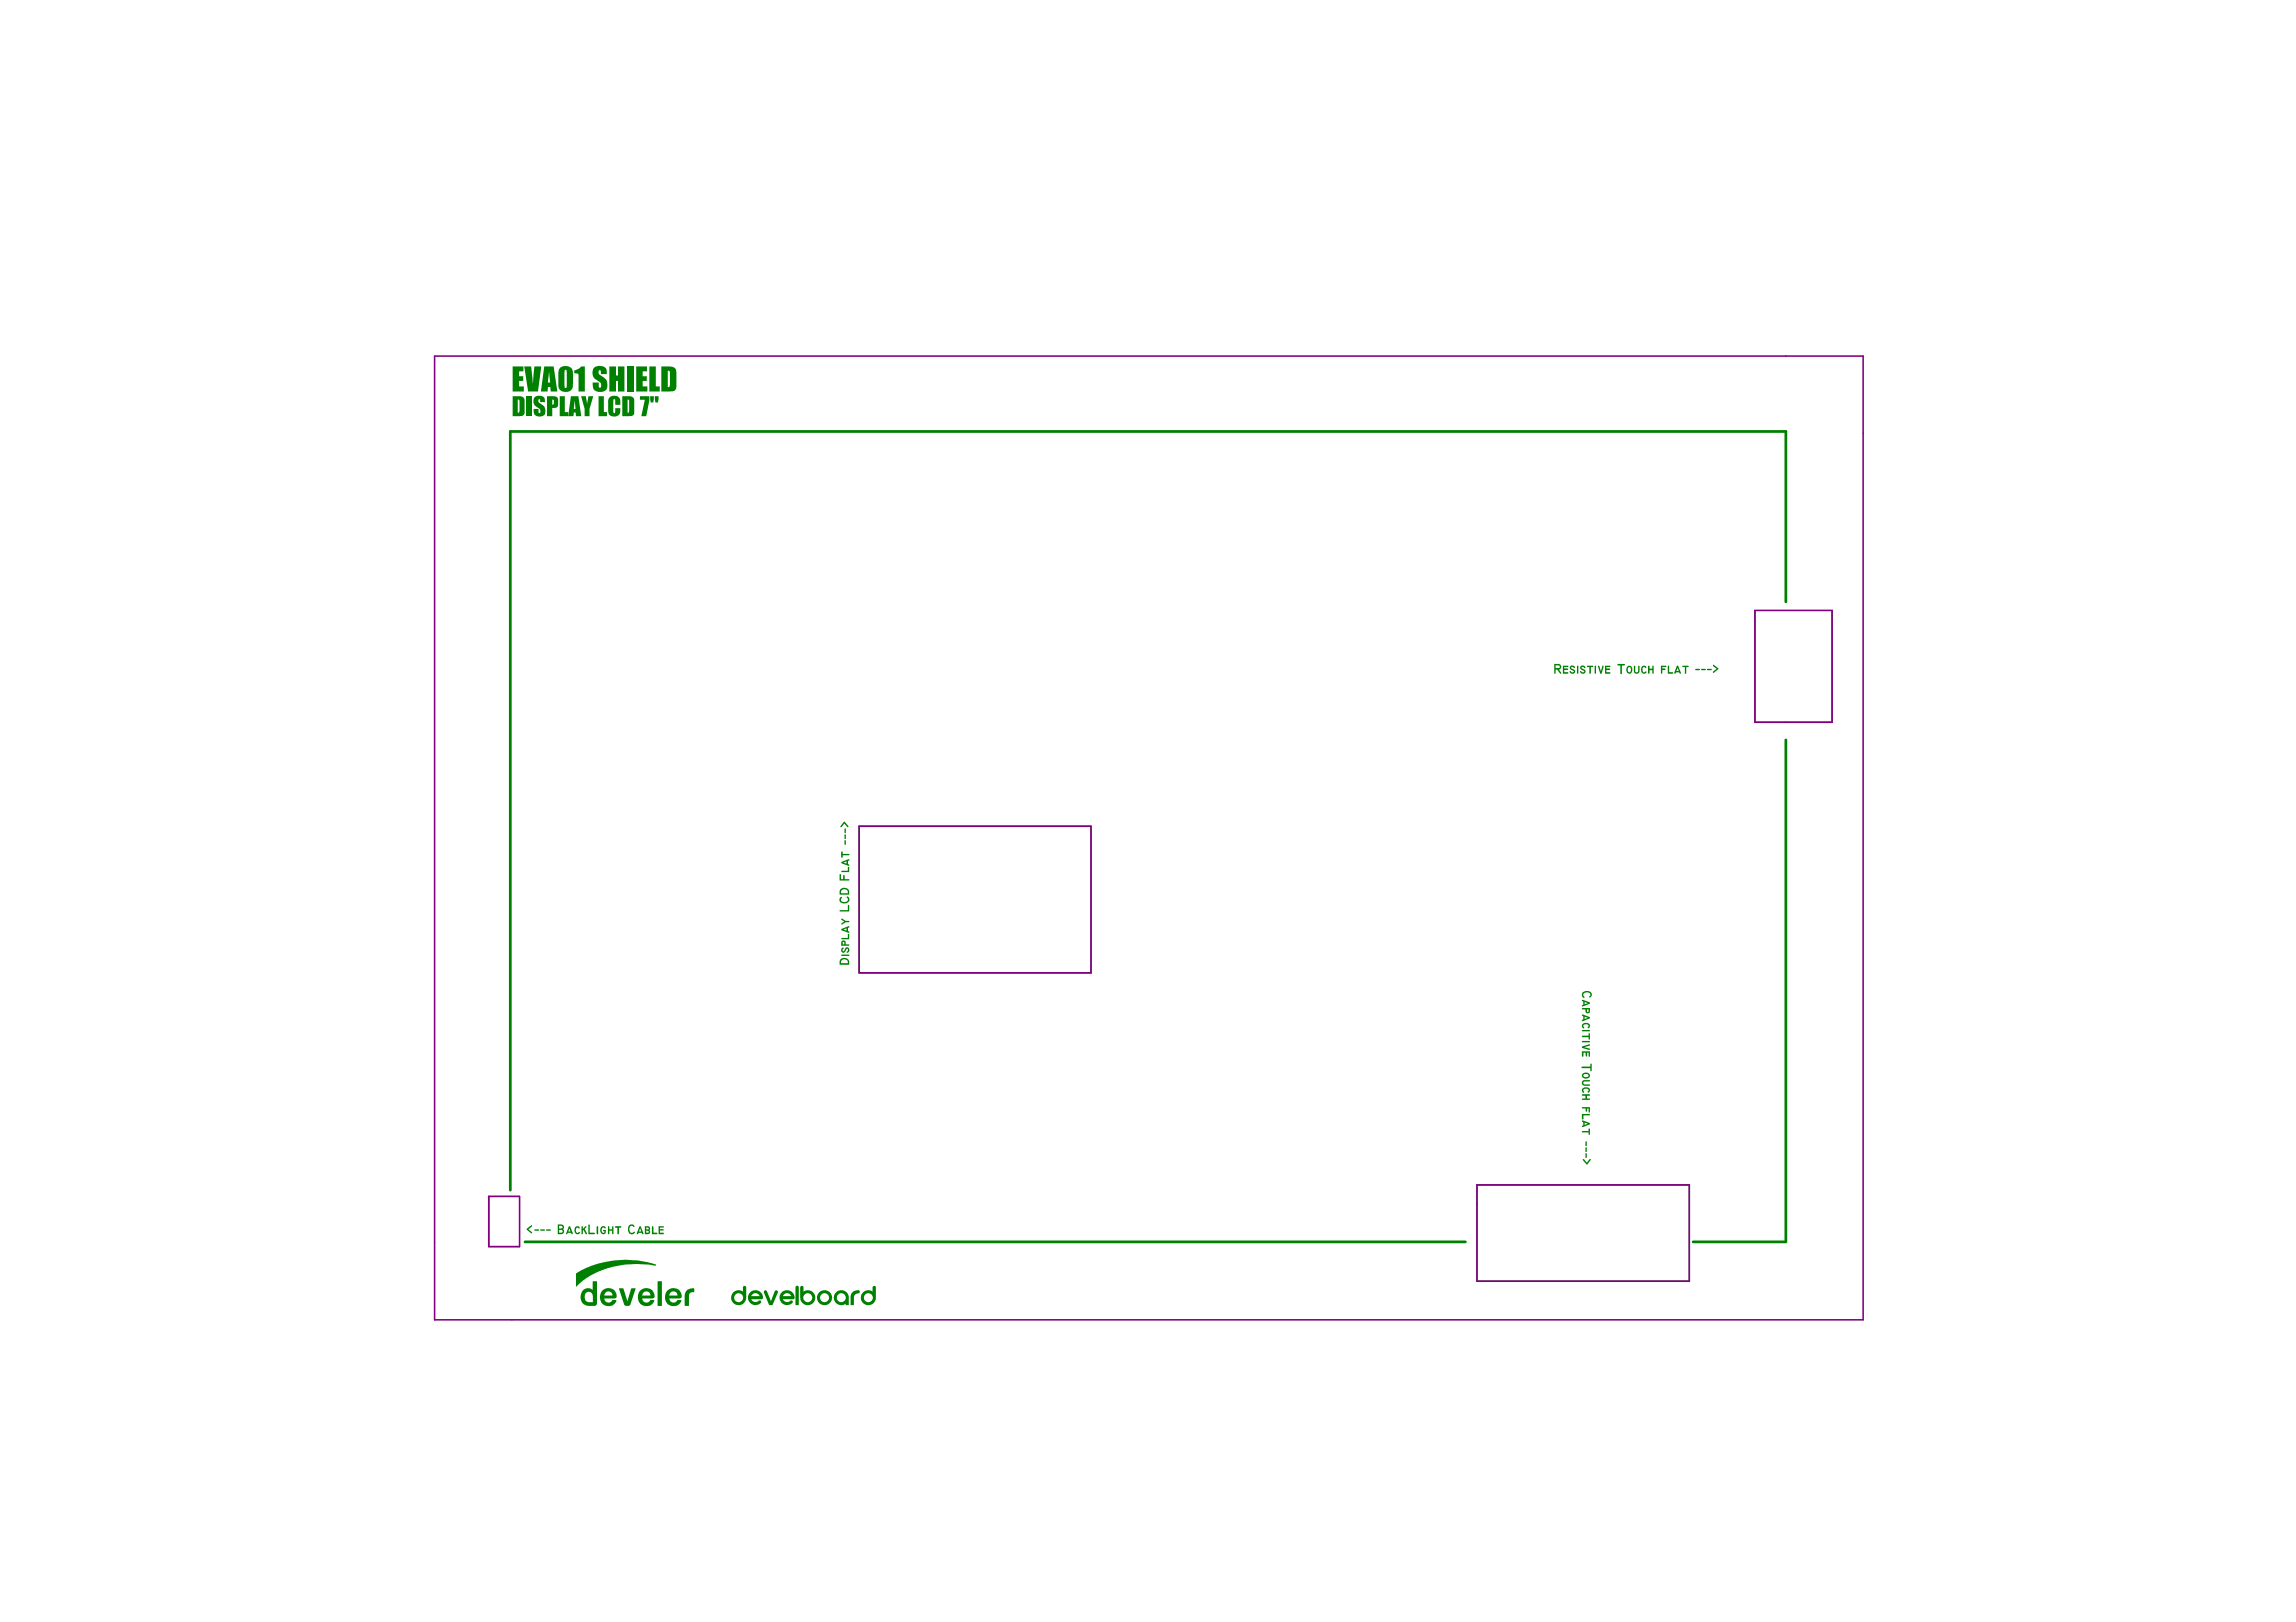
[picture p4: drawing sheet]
<svg xmlns="http://www.w3.org/2000/svg" width="297mm" height="210mm" viewBox="0 0 297 210" stroke-linecap="round" stroke-linejoin="round" font-family="sans-serif">
<path d="M227 79h10v14.5h-10zM111.2 106.9h29.9v19h-29.9zM63.2 154.8h4v6.5h-4zM191.1 153.3h27.5v12.5h-27.5z" fill="none" stroke="#808080" stroke-width=".13"/>
<path d="M74.5 164.8l1.8-.9 1.8-.5a9.4 9.4 0 0 1 2.9-.4 11.6 11.6 0 0 1 3.8 .7v.1l-.8-.1-2.8-.1-2.5 .5-1.3 .5-.9 .4-1 .7-1 .8z" fill="#008000"/>
<path d="M227 79h10v14.5h-10zM111.2 106.9h29.9v19h-29.9zM63.2 154.8h4v6.5h-4zM191.1 153.3h27.5v12.5h-27.5z" fill="none" stroke="#808080" stroke-width=".13"/>
<path d="M231 77.9v-22.1h-165v98.2M231 95.8v64.9h-12M67.9 160.7h121.7" fill="none" stroke="#008000" stroke-width=".36"/>
<g fill="#008000">
<path d="M108.8 123.6l1-.1 .1 .2h-1z"/>
<path d="M108.8 122.8a.15 .15 0 0 1 .2-.2 .15 .15 0 0 1 .2 .1 .17 .17 0 0 0-.2 .2 .17 .17 0 0 0 .2 .2l.2-.4 .2-.1h.1l.2 .3a.27 .27 0 0 1-.1 .3 .27 .27 0 0 1-.3 0h.1a.17 .17 0 0 0 .1-.2 .17 .17 0 0 0-.2-.2l-.2 .4a.31 .31 0 0 1-.4 0 .31 .31 0 0 1-.1-.4z"/>
<path d="M108.8 121.4h.9v-.5h.2v.7h-1z"/>
<path d="M108.8 118.9h.1a1.02 1.02 0 0 0 .9 .3h.1l-.1 .1a1.02 1.02 0 0 0-.9 .4l-.1-.1v-.1l.4-.3-.3-.2z"/>
<path d="M108.6 117.8h1.1v-.7h.2v.9h-1.2z"/>
<path d="M108.6 116.2l.1-.1a.11 .11 0 0 1 .2 0 .11 .11 0 0 1 0 .1 .11 .11 0 0 1-.1 .1v.2l.1 .2h.4l.3-.1a.37 .37 0 0 0-.1-.5 .29 .29 0 0 1 .4 .1 .29 .29 0 0 1 0 .3l-.1 .2-.2 .2h-.6l-.4-.3z"/>
<path d="M108.6 113.1h.2v.7h.3v-.5l.1-.1 .1 .1v.5h.5l.1 .1-1.3 .1z"/>
<path d="M108.8 112.7h.9v-.5h.2v.7h-1z"/>
<path d="M108.8 110.2h.2v.3h.8l.1 .1-.9 .1v.3h-.1l-.1-.1z"/>
<path d="M109.3 108.8h.1v.5h-.1z"/>
<path d="M109.3 108h.1v.6l-.1-.1z"/>
<path d="M109.3 107.2l.1 .1v.5h-.1z"/>
<path d="M109.2 106.4l.1-.1 .5 .6-.1 .2-.5-.5-.4 .5-.1-.1z"/>
<path d="M204.8 128.4l.3-.2 .5 .1 .3 .3v.4a.14 .14 0 0 1-.2 .1 .14 .14 0 0 1-.1-.1 .14 .14 0 0 1 .1-.2l-.1-.3-.4-.1-.4 .3 .1 .2a.11 .11 0 0 1 .1 .2 .11 .11 0 0 1-.2 0l-.1-.2z"/>
<path d="M204.7 132.5l.3-.1h.4l.3 .2v.3a.16 .16 0 0 1-.1 .1 .16 .16 0 0 1-.2-.1 .26 .26 0 0 0 0-.3 .26 .26 0 0 0-.4 0 .28 .28 0 0 0 0 .4 .28 .28 0 0 1-.3-.1 .28 .28 0 0 1 0-.3z"/>
<path d="M204.7 133.3h.9l.1 .1-1 .1z"/>
<path d="M204.7 134.1l.8-.1v-.3h.2v.8h-.2v-.3h-.8z"/>
<path d="M204.7 134.8l.9-.1 .1 .2h-1z"/>
<path d="M204.7 135.4l1-.3v.2l-.7 .2 .7 .2v.1l-.1 .1-.9-.3z"/>
<path d="M204.7 136.1h1v.6h-.2v-.5h-.2v.4l-.1 .1h-.1v-.5h-.2v.5h-.2z"/>
<path d="M204.6 138.1l1.1-.1v-.3l.2-.1v1h-.2v-.4h-1z"/>
<path d="M204.8 139.9l.1-.1h.8l-.1 .2h-.6a.19 .19 0 0 0-.2 .1 .19 .19 0 0 0 .2 .2h.7v.2h-.7l-.2-.1-.1-.1z"/>
<path d="M204.7 140.9l.3-.2h.4l.3 .2v.3a.16 .16 0 0 1-.1 .2 .16 .16 0 0 1-.2-.1 .26 .26 0 0 0 0-.4 .26 .26 0 0 0-.4 0 .28 .28 0 0 0 0 .5 .28 .28 0 0 1-.3-.2 .28 .28 0 0 1 0-.3z"/>
<path d="M204.7 141.7l1-.1-.1 .2h-.3v.4h.4v.1h-1v-.1h.4v-.4h-.4z"/>
<path d="M204.7 143.3h1v.7l-.2-.1v-.4h-.2v.3l-.1 .1-.1-.4h-.4z"/>
<path d="M204.7 144.2h.9l.1 .1h-.8v.5l-.2 .1z"/>
<path d="M204.7 146.4h.8v-.3l.1-.1 .1 .8h-.2v-.3h-.8z"/>
<path d="M205.1 147.8h.2v.5h-.2z"/>
<path d="M205.1 148.5h.2v.6h-.2z"/>
<path d="M205.1 149.3h.2l-.1 .5h-.1z"/>
<path d="M204.8 150h.1l.4 .5 .3-.5h.2v.1l-.5 .6-.5-.6z"/>
<path d="M80.1 166.7h.6l.5 1.7 .4-1.6 .6-.1-.6 2.1-.2 .2h-.4l-.3-.2z"/>
<path d="M85.1 165.8h.5v3.2h-.5z"/>
<path d="M88.9 167l.4-.3h.5v.5h-.2a.44 .44 0 0 0-.5 .5v1.3h-.5v-1.4z"/>
<path d="M68.2 159l.6-.4v.1l-.4 .4 .4 .3v.2h-.1l-.6-.5z"/>
<path d="M69.1 159.1h.6v.1v.1h-.5z"/>
<path d="M69.9 159.1h.5l.1 .1v.1h-.6z"/>
<path d="M70.7 159.1h.5l.1 .1-.1 .1h-.5z"/>
<path d="M74.4 158.8l.2-.1 .3 .1a.11 .11 0 0 1 .1 .1 .11 .11 0 0 1-.1 .1 .11 .11 0 0 1-.1-.1 .32 .32 0 0 0-.3 .3 .32 .32 0 0 0 .3 .3 .11 .11 0 0 1 .2-.1 .11 .11 0 0 1 0 .2l-.4 .1-.2-.1-.1-.3z"/>
<path d="M75.3 158.7h.1v.3l.3-.3h.2l-.3 .3 .3 .6v.1h-.1l-.3-.5-.1 .5h-.2z"/>
<path d="M76.1 158.5h.2v1h.6l.1 .1-.1 .1h-.8z"/>
<path d="M77.2 158.7h.2l-.1 1-.1-.1z"/>
<path d="M77.7 158.8l.3-.1h.2a.12 .12 0 0 1 .2 .1 .12 .12 0 0 1-.1 .2 .12 .12 0 0 1-.2-.1h-.2l-.1 .3a.21 .21 0 0 0 .1 .3 .21 .21 0 0 0 .3-.1v-.1h-.2v-.1h.4v.3l-.1 .2h-.3l-.3-.2-.1-.3z"/>
<path d="M78.7 158.7h.1v.4h.4v-.4h.2l-.1 1h-.1v-.4h-.4v.4h-.1z"/>
<path d="M79.6 158.7h.8v.2h-.3l-.1 .8h-.1v-.8h-.3z"/>
<path d="M81.4 158.6l.2-.1h.3a.16 .16 0 0 1 .2 .1 .16 .16 0 0 1-.1 .2l-.4-.2-.1 .1-.1 .3 .1 .4 .1 .1h.2a.2 .2 0 0 1 .4 0l-.4 .2-.4-.1-.2-.7z"/>
<path d="M84.4 158.7h.1v.1v.7h.5v.1v.1h-.7z"/>
<path d="M85.2 158.7h.7v.2h-.5v.2h.5l-.1 .1h-.4v.3h.4l.1 .1-.1 .1h-.6z"/>
<path d="M68.1 51.3h.7v2.6h-.7z"/>
<path d="M69.1 51.5l.3-.3h.5a.61 .61 0 0 1 .6 .8h-.6v-.1a.14 .14 0 0 0-.2-.2 .14 .14 0 0 0-.1 .2l.1 .1 .4 .4a.89 .89 0 0 1 .1 1.4l-.1 .1a.73 .73 0 0 1-.8-.1 .73 .73 0 0 1-.3-.7v-.2h.7v.4a.14 .14 0 0 0 .1 .2 .14 .14 0 0 0 .1-.2v-.4l-.7-.4-.1-.2-.1-.5z"/>
<path d="M72.4 51.3h.7v2h.4v.6h-1.1z"/>
<path d="M75.2 51.3h.6l.1 1 .2-1h.7l-.5 1.6v1h-.7v-1z"/>
<path d="M77.4 51.3h.7v2h.4v.6h-1.1z"/>
<path d="M78.8 51.5l.3-.2 .4-.1a.74 .74 0 0 1 .8 .9v.3h-.7v-.5a.15 .15 0 0 0 0-.2 .15 .15 0 0 0-.2 .1v1.5a.11 .11 0 0 0 0 .2 .14 .14 0 0 0 .2-.2v-.5h.7v.2a.8 .8 0 0 1-.9 .9 .8 .8 0 0 1-.7-1v-1.1z"/>
<path d="M82.8 51.3h1.2v.5l-.4 2.1h-.6l.4-2.2h-.6z"/>
<path d="M84.1 51.3h.5l-.1 .8h-.3z"/>
<path d="M84.7 51.3h.5l-.1 .8h-.3z"/>
<path d="M98.9 167h.2l.1 .1 .5 1.3 .5-1.3a.22 .22 0 0 1 .3-.1 .22 .22 0 0 1 .1 .3l-.7 1.6h-.4l-.7-1.6z"/>
<path d="M102.9 166.5a.22 .22 0 0 1 .3-.1 .22 .22 0 0 1 .1 .2v2.3h-.4z"/>
<path d="M110.2 167.3l.4-.3a.4 .4 0 0 1 .6 .2 .23 .23 0 0 1-.3 .2 .51 .51 0 0 0-.4 .5v1h-.5v-1.2z"/>
<path d="M202.2 86.1l.7 .1v.1h-.5v.2l.5 .1-.1 .1h-.4v.3h.5v.2h-.7z"/>
<path d="M203.2 86.2l.3-.1 .2 .1a.13 .13 0 0 1 .1 .2 .13 .13 0 0 1-.2 .1 .13 .13 0 0 1-.1-.2 .15 .15 0 0 0-.2 .1 .15 .15 0 0 0 .2 .2l.3 .2-.1 .3-.4 .1-.2-.2a.11 .11 0 0 1 0-.1 .11 .11 0 0 1 .2 0v.1a.16 .16 0 0 0 .3-.1 .15 .15 0 0 0-.2-.1l-.3-.3z"/>
<path d="M204 86.2h.2l-.1 1h-.1z"/>
<path d="M204.5 86.3l.2-.2 .3 .1a.12 .12 0 0 1 .1 .2 .12 .12 0 0 1-.2 0 .16 .16 0 0 0-.2-.1 .16 .16 0 0 0-.1 .2 .16 .16 0 0 0 .2 .1l.3 .2v.2l-.1 .1-.3 .1a.25 .25 0 0 1-.2-.4l.2 .2a.16 .16 0 0 0 .3-.1 .15 .15 0 0 0-.2-.2l-.3-.2z"/>
<path d="M205.3 86.2h.8v.1h-.3v.9l-.2-.1v-.8h-.3z"/>
<path d="M206.3 86.1l.2 .1-.1 1-.1-.1z"/>
<path d="M206.7 86.2l.2-.1 .2 .8 .2-.7h.2l-.3 1h-.2z"/>
<path d="M207.6 86.1l.7 .1v.1h-.5v.2l.5 .1v.1h-.5v.3h.5v.2h-.7z"/>
<path d="M209.2 85.9l1 .1-.1 .1h-.3v1.1h-.2v-1.1h-.3z"/>
<path d="M211.4 86.2h.2v.8a.19 .19 0 0 0 .2 0 .19 .19 0 0 0 .1-.1v-.7h.2v.8l-.2 .2h-.3l-.2-.3z"/>
<path d="M212.4 86.3l.2-.2 .3 .1a.13 .13 0 0 1 .1 .1 .13 .13 0 0 1-.1 .2 .14 .14 0 0 1-.2-.2l-.2 .1v.3a.23 .23 0 0 0 .1 .3 .23 .23 0 0 0 .3-.1h.1a.23 .23 0 0 1-.1 .3 .23 .23 0 0 1-.3 0l-.3-.3v-.3z"/>
<path d="M213.2 86.2h.2v.3h.4v-.3h.1v1l-.1-.1v-.4h-.4v.4l-.2 .1z"/>
<path d="M214.9 86.1l.7 .1-.1 .1h-.4v.2h.3l.1 .2h-.4l-.1 .5-.1-.1z"/>
<path d="M215.8 86.2h.1v.8h.5l.1 .2h-.7z"/>
<path d="M217.6 86.2l.8-.1 .1 .1-.1 .1h-.2l-.1 .9h-.1v-.9h-.3z"/>
<path d="M219.3 86.6h.6v.1h-.5z"/>
<path d="M220.1 86.6h.5l.1 .1h-.6z"/>
<path d="M220.9 86.6h.5l.1 .1h-.6z"/>
<path d="M221.6 86.1l.1-.1 .6 .5-.6 .6-.1-.2 .5-.3-.5-.4z"/>
<path d="M66.3 47.4h1.4v.7h-.5v.6h.5v.6h-.5v.7h.6v.7h-1.5z"/>
<path d="M67.8 47.4h.9l.2 2.3 .2-2.3h.9l-.4 3.3h-1.3z"/>
<path d="M74.3 47.9l.5-.2 .4-.3h.5v3.3h-.9v-1.8a.39 .39 0 0 0-.1-.6h-.4z"/>
<path d="M76.8 47.7l.4-.3a.95 .95 0 0 1 1.3 .6v.4h-.8v-.2a.18 .18 0 0 0-.2-.3 .18 .18 0 0 0-.1 .3l.1 .2 .5 .4a1 1 0 0 1 .6 1.1 .8 .8 0 0 1-1 .8 .83 .83 0 0 1-.9-1v-.2h.8v.4a.19 .19 0 0 0 0 .3 .19 .19 0 0 0 .3-.1 .19 .19 0 0 0 0-.2 1.1 1.1 0 0 0-.8-.9 1.21 1.21 0 0 1-.2-1.3z"/>
<path d="M78.8 47.4h.9v1.2h.2v-1.2h.9v3.3h-.9v-1.4h-.2v1.4h-.9z"/>
<path d="M81.1 47.4h.9v3.3h-.9z"/>
<path d="M82.3 47.4h1.4v.7h-.6v.6h.6v.6h-.6v.7h.7v.7h-1.5z"/>
<path d="M84 47.4h.8v2.6h.6v.7h-1.4z"/>
<path d="M108.7 124.2l.3-.2h.4a.51 .51 0 0 1 .5 .5v.3h-1.3zM108.8 124.3v.3h.9l-.1-.3-.2-.1-.3-.1z"/>
<path d="M108.9 121.8l.1-.1 .3 .1 .1 .4h.4l.1 .1-1.1 .1zM109.1 121.9l-.1 .3h.2v-.3z"/>
<path d="M108.8 120.2l1-.3 .1 .1-.2 .1v.4l.2 .2h-.1l-.9-.3zM109.1 120.3l.4 .1v-.3z"/>
<path d="M108.7 115.1l.4-.2 .6 .1 .2 .3v.5h-1.3v-.5zM108.8 115.2v.4h.9v-.3l-.2-.2h-.3z"/>
<path d="M108.8 111.5l1-.3 .1 .1-.2 .1v.4l.2 .2-.1 .1-.9-.4zM109.1 111.6l.4 .2v-.3z"/>
<path d="M204.7 129.4h.1l.9 .3v.1l-1 .4v-.1l.1-.1v-.4zM205 129.7v.3l.4-.2z"/>
<path d="M204.7 130.5h1v.5l-.2 .1h-.3l-.1-.1v-.4h-.4zM205.3 130.6v.3l.2 .1v-.4z"/>
<path d="M204.7 131.3h.1l.9 .3v.1l-1 .4v-.1l.1-.1v-.4zM205 131.6v.3l.4-.2z"/>
<path d="M204.8 138.9l.2-.1h.4l.2 .2 .1 .3-.3 .2h-.5l-.2-.2zM204.9 139.1a.32 .32 0 0 0 .3 .3 .32 .32 0 0 0 .3-.3l-.2-.1z"/>
<path d="M204.7 145h.1l.9 .3v.1l-1 .5v-.2l.1-.1v-.4zM205 145.3v.3l.4-.2z"/>
<path d="M75.7 167.4v.5a.53 .53 0 0 0 .5 .6h.5v-.7a.53 .53 0 0 0-.3-.6 .53 .53 0 0 0-.7 .2zM75.4 167a.86 .86 0 0 1 1.3 0v-1.1l.5-.1v2.9l-.1 .2-.1 .1h-1a1.18 1.18 0 0 1-.6-2z"/>
<path d="M77.9 167.1a1.04 1.04 0 0 1 1.2-.3 1.04 1.04 0 0 1 .6 1.2h-.2h-1.3a.56 .56 0 0 0 .4 .6 .56 .56 0 0 0 .6-.4h.5v.1l-.3 .5-.6 .2a1.17 1.17 0 0 1-1.1-.6 1.17 1.17 0 0 1 .2-1.3zM78.3 167.3l-.1 .4h1a.54 .54 0 0 0-.3-.5 .54 .54 0 0 0-.6 .1z"/>
<path d="M82.8 167.1v-.1a1.03 1.03 0 0 1 1.3-.2 1.03 1.03 0 0 1 .5 1.2h-.1h-1.4a.57 .57 0 0 0 .4 .6 .57 .57 0 0 0 .7-.4h.4v.3l-.4 .4-.5 .1a1.18 1.18 0 0 1-1.1-.6 1.18 1.18 0 0 1 .2-1.3zM83.2 167.3l-.1 .4h1.1a.54 .54 0 0 0-.4-.5 .54 .54 0 0 0-.6 .1z"/>
<path d="M86.3 167.1v-.1a1.03 1.03 0 0 1 1.3-.2 1.03 1.03 0 0 1 .5 1.2h-.1h-1.4a.57 .57 0 0 0 .4 .6 .57 .57 0 0 0 .7-.4h.4v.2l-.3 .4-.6 .2a1.19 1.19 0 0 1-1.1-.6 1.19 1.19 0 0 1 .2-1.3zM86.7 167.3l-.1 .4h1.1a.54 .54 0 0 0-.4-.5 .54 .54 0 0 0-.6 .1z"/>
<path d="M72.2 158.5h.6l.1 .2v.2a.18 .18 0 0 0-.1 .2 .18 .18 0 0 0 .2 .1v.3l-.2 .1-.6 .1zM72.3 158.6v.4h.3a.18 .18 0 0 0 .2-.2 .18 .18 0 0 0-.2-.2zM72.3 159.2v.3h.3a.18 .18 0 0 0 .2-.2 .18 .18 0 0 0-.2-.1z"/>
<path d="M73.6 158.7h.2l.3 .9v.1h-.2v-.2h-.4l-.1 .2-.2-.1zM73.7 159l-.2 .4h.3z"/>
<path d="M82.7 158.7h.2l.3 1h-.1l-.1-.2h-.4l-.1 .2h-.1zM82.8 159l-.1 .4h.3z"/>
<path d="M83.4 158.7h.4a.33 .33 0 0 1 .3 .2 .33 .33 0 0 1-.1 .3l.1 .3-.1 .2h-.6zM83.6 158.9v.2h.2a.12 .12 0 0 0 .1-.1 .12 .12 0 0 0-.1-.1zM83.6 159.3v.2h.2a.14 .14 0 0 0 .1-.2 .14 .14 0 0 0-.2 0z"/>
<path d="M66.3 51.3h1.1a.68 .68 0 0 1 .5 .9v1a.55 .55 0 0 1-.7 .7h-.9zM67 51.7v1.7a.25 .25 0 0 0 .2-.1 .25 .25 0 0 0 0-.3v-1a.22 .22 0 0 0 0-.2 .22 .22 0 0 0-.2-.1z"/>
<path d="M70.8 51.3h1.1a.51 .51 0 0 1 .3 .7v.2a.46 .46 0 0 1-.1 .5 .46 .46 0 0 1-.5 .1h-.2v1.1h-.6zM71.4 51.7v.7h.2l.1-.1v-.5z"/>
<path d="M73.9 51.3h.9l.4 2.6h-.7v-.5h-.3v.5h-.7zM74.4 51.8l-.2 1.1h.3z"/>
<path d="M80.5 51.3h.7a.82 .82 0 0 1 .8 .2l.1 .2v1.5a.56 .56 0 0 1-.8 .7h-.8zM81.2 51.7v1.7a.26 .26 0 0 0 .2-.4v-1a.22 .22 0 0 0-.2-.3z"/>
<path d="M94.8 167.3l.2-.2 .4-.1h.4l.3 .2v-.7a.22 .22 0 0 1 .3-.1 .22 .22 0 0 1 .1 .2v1.4l-.1 .4a.97 .97 0 0 1-1.4 .3 .97 .97 0 0 1-.2-1.4zM95 167.9a.58 .58 0 0 0 1.1 0 .58 .58 0 0 0-1.1 0z"/>
<path d="M97.4 167.5l-.2 .2h1.1l-.3-.3a.6 .6 0 0 0-.6 .1zM96.9 167.4a.95 .95 0 0 1 1.2-.4 .95 .95 0 0 1 .5 1.1h-1.4l.4 .4 .4-.1a.22 .22 0 0 1 .3-.1 .22 .22 0 0 1 .2 .2 .96 .96 0 0 1-1.4 .2 .96 .96 0 0 1-.2-1.3z"/>
<path d="M101.3 167.6v.1h1.1l-.3-.3a.55 .55 0 0 0-.8 .2zM101 167.4l.1-.1a.94 .94 0 0 1 1.1-.3 .94 .94 0 0 1 .5 1.1h-1.4l.4 .4 .4-.1a.25 .25 0 0 1 .3-.1 .25 .25 0 0 1 .2 .3l-.5 .2a.98 .98 0 0 1-1.1-.3 .98 .98 0 0 1 0-1.1z"/>
<path d="M103.5 166.5a.21 .21 0 0 1 .3-.1 .21 .21 0 0 1 .2 .2v.6l.2-.2a.97 .97 0 0 1 1.2 .8 .97 .97 0 0 1-.8 1.1 .97 .97 0 0 1-1.1-1zM103.9 167.9a.6 .6 0 0 0 1.2 0 .6 .6 0 0 0-1.2 0z"/>
<path d="M105.7 167.9a.97 .97 0 0 1 1.9 0 .97 .97 0 0 1-1.9 0zM106.1 167.9a.57 .57 0 0 0 1.1 0 .57 .57 0 0 0-1.1 0z"/>
<path d="M108.2 167.9a.6 .6 0 0 0 1.2 0 .6 .6 0 0 0-1.2 0zM108.1 167.4a.96 .96 0 0 1 1.1-.4 .96 .96 0 0 1 .6 .9v1h-.4v-.2l-.4 .2-.7-.2a.95 .95 0 0 1-.2-1.3z"/>
<path d="M111.7 167.2l.1-.1a.87 .87 0 0 1 1.1 .1v-.6a.22 .22 0 0 1 .2-.2 .22 .22 0 0 1 .2 .2v1.4a.98 .98 0 0 1-1.4 .8 .98 .98 0 0 1-.2-1.6zM111.8 167.9a.58 .58 0 0 0 1.1 0 .58 .58 0 0 0-1.1 0z"/>
<path d="M201.1 85.9h.6l.2 .1 .1 .4-.3 .3 .3 .4-.1 .1h-.1l-.3-.5h-.2v.4l-.2 .1zM201.3 86.1v.4l.4-.1a.19 .19 0 0 0 .1-.2 .19 .19 0 0 0-.2-.1z"/>
<path d="M210.5 86.3l.2-.2 .2 .1 .2 .1 .1 .5-.3 .4h-.3l-.1-.2-.1-.4zM210.6 86.4v.3a.23 .23 0 0 0 .2 .3 .23 .23 0 0 0 .2-.4 .22 .22 0 0 0-.1-.3 .22 .22 0 0 0-.3 .1z"/>
<path d="M217 86.1l.1 .1 .4 .9-.1 .1h-.1l-.1-.2h-.4l-.1 .2-.1-.1zM217 86.4l-.1 .4h.3z"/>
<path d="M70.4 47.4h1.2l.5 3.3h-.9v-.6h-.3l-.1 .6h-.8zM71 48.1l-.1 1.4h.3z"/>
<path d="M72.5 47.6l.3-.2a.95 .95 0 0 1 1 .1 .95 .95 0 0 1 .3 1v1.2a.95 .95 0 0 1-.7 1 .95 .95 0 0 1-1.1-.6l-.1-1.9zM73.1 47.9l-.1 2.1a.14 .14 0 0 0 .1 .2 .14 .14 0 0 0 .2-.1v-2v-.2z"/>
<path d="M85.6 47.4l1.4 .1a.7 .7 0 0 1 .5 .8v1.6a.57 .57 0 0 1-.4 .7l-1.5 .1zM86.4 48v2.1a.32 .32 0 0 0 .3-.5v-1.2a.26 .26 0 0 0-.1-.3 .26 .26 0 0 0-.2-.1z"/>
</g>
<path d="M227 79h10v14.5h-10zM111.2 106.9h29.9v19h-29.9zM63.2 154.8h4v6.5h-4zM191.1 153.3h27.5v12.5h-27.5z" fill="none" stroke="#808080" stroke-width=".13"/>
<path d="M56.2 46.1h184.8v124.7h-184.8zM227 79h10v14.5h-10zM111.2 106.9h29.9v19h-29.9zM63.2 154.8h4v6.5h-4zM191.1 153.3h27.5v12.5h-27.5z" fill="none" stroke="#800080" stroke-width=".2"/>
</svg>
